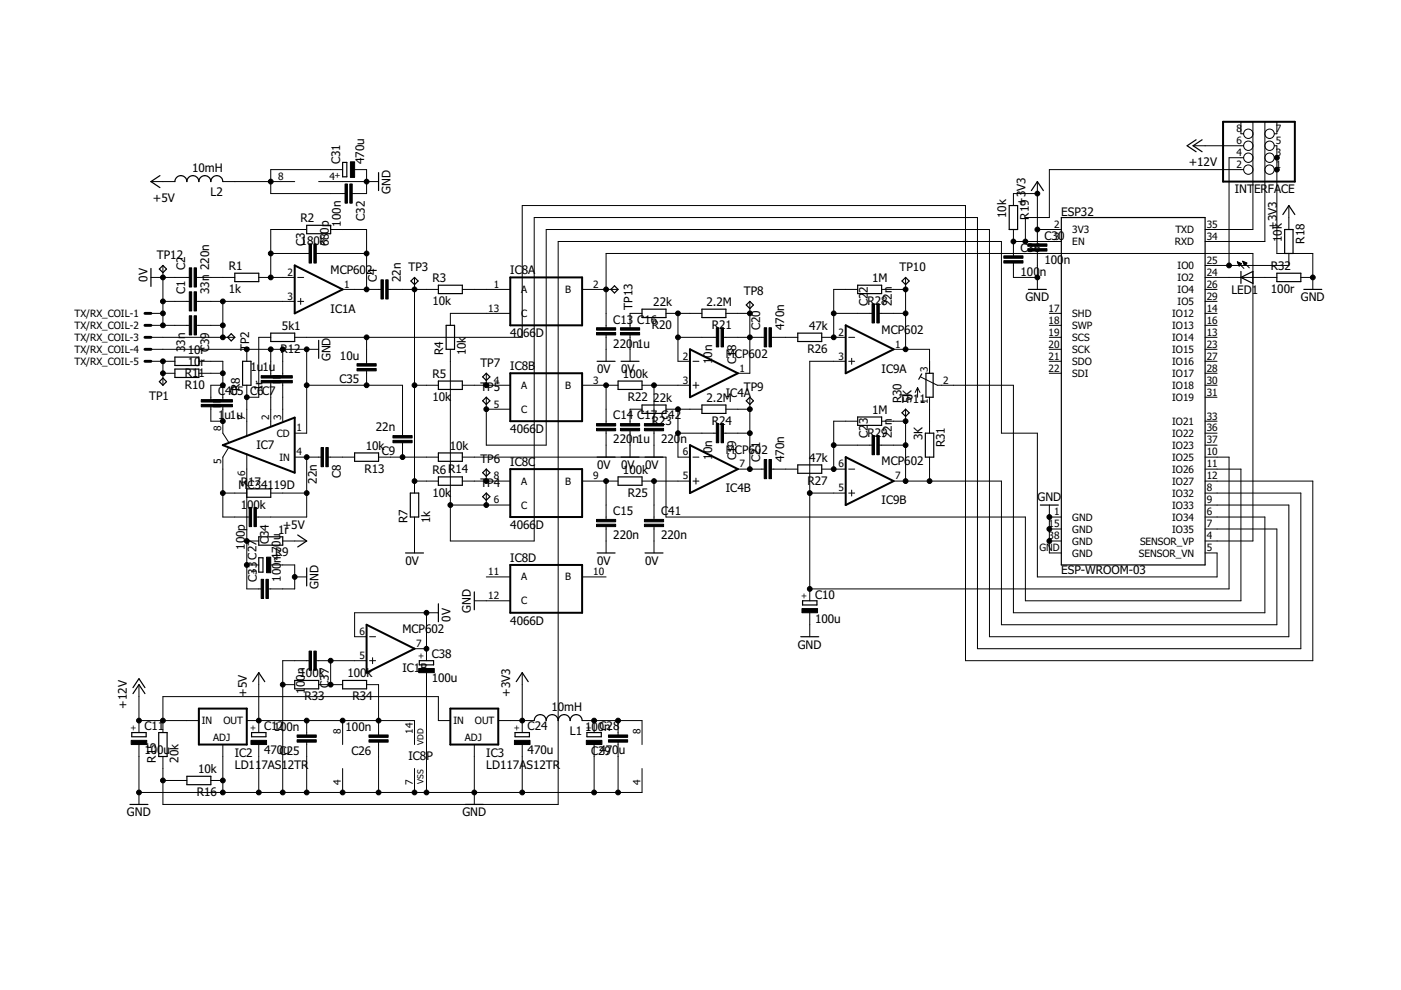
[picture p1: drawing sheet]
<svg xmlns="http://www.w3.org/2000/svg" width="297mm" height="210mm" viewBox="0 0 297 210" stroke-linecap="round" stroke-linejoin="round" font-family="sans-serif">
<defs><g id="words">
<g font-size="2.5">
<text x="72.2" y="34.8" transform="rotate(-90 72.2 34.8)">C31</text>
<text x="77.2" y="34.8" transform="rotate(-90 77.2 34.8)">470u</text>
<text x="252" y="35.2">+12V</text>
<text x="40.7" y="36.5">10mH</text>
<text x="44.6" y="41.6">L2</text>
<text x="82.8" y="41.1" transform="rotate(-90 82.8 41.1)">GND</text>
<text x="217.4" y="40.4" transform="rotate(-90 217.4 40.4)">V3</text>
<text x="261.8" y="40.9">INT</text>
<text x="265.9" y="40.9">ER</text>
<text x="268.8" y="40.9">FACE</text>
<text x="32.4" y="42.8">+5V</text>
<text x="63.7" y="47.2">R2</text>
<text x="77.3" y="46.8" transform="rotate(-90 77.3 46.8)">C32</text>
<text x="213.3" y="46.3" transform="rotate(-90 213.3 46.3)">10k</text>
<text x="217.4" y="43.6" transform="rotate(-90 217.4 43.6)">+3</text>
<text x="218.1" y="46.6" transform="rotate(-90 218.1 46.6)">R19</text>
<text x="225" y="45.9">ESP32</text>
<text x="63.7" y="52">18</text>
<text x="64.6" y="52.2" transform="rotate(-90 64.6 52.2)">C3</text>
<text x="66.5" y="52">0k</text>
<text x="69.7" y="52.2" transform="rotate(-90 69.7 52.2)">68</text>
<text x="69.7" y="49.5" transform="rotate(-90 69.7 49.5)">0p</text>
<text x="72.3" y="48" transform="rotate(-90 72.3 48)">100n</text>
<text x="216.4" y="53.4">C36</text>
<text x="221.5" y="50.8">C30</text>
<text x="270.7" y="48.7" transform="rotate(-90 270.7 48.7)">+3V3</text>
<text x="271.7" y="51.4" transform="rotate(-90 271.7 51.4)">10k</text>
<text x="276.5" y="51.7" transform="rotate(-90 276.5 51.7)">R18</text>
<text x="31.2" y="59.8" transform="rotate(-90 31.2 59.8)">0V</text>
<text x="33.3" y="55">TP12</text>
<text x="39.2" y="57.3" transform="rotate(-90 39.2 57.3)">C2</text>
<text x="44.3" y="57.3" transform="rotate(-90 44.3 57.3)">220n</text>
<text x="48.5" y="57.3">R1</text>
<text x="70.1" y="58.1">MCP602</text>
<text x="79.9" y="59.8" transform="rotate(-90 79.9 59.8)">C4</text>
<text x="85" y="59.8" transform="rotate(-90 85 59.8)">22n</text>
<text x="86.6" y="57.6">TP3</text>
<text x="91.7" y="59.9">R3</text>
<text x="108.2" y="58.2">IC8A</text>
<text x="184.9" y="59.8">1M</text>
<text x="190.7" y="57.6">TP10</text>
<text x="216.4" y="58.4">100</text>
<text x="220.4" y="58.4">n</text>
<text x="221.5" y="55.9">100</text>
<text x="225.5" y="55.9">n</text>
<text x="269.5" y="57.3">R32</text>
<text x="39.2" y="62.4" transform="rotate(-90 39.2 62.4)">C1</text>
<text x="44.3" y="62.4" transform="rotate(-90 44.3 62.4)">33n</text>
<text x="48.5" y="62.1">1k</text>
<text x="91.7" y="64.7">10k</text>
<text x="134.1" y="65.6" transform="rotate(-90 134.1 65.6)">TP13</text>
<text x="138.5" y="64.9">22k</text>
<text x="149.8" y="64.9">2.2M</text>
<text x="157.7" y="62.6">TP8</text>
<text x="183.9" y="64.6">R</text>
<text x="184" y="64.9" transform="rotate(-90 184 64.9)">C2</text>
<text x="184" y="62.1" transform="rotate(-90 184 62.1)">2</text>
<text x="185.5" y="64.6">2</text>
<text x="186.8" y="64.6">8</text>
<text x="189.1" y="64.9" transform="rotate(-90 189.1 64.9)">22n</text>
<text x="217.4" y="63.9">GND</text>
<text x="261.1" y="62.4">LED1</text>
<text x="269.5" y="62.1">100r</text>
<text x="275.8" y="63.9">GND</text>
<text x="59.8" y="70">5k1</text>
<text x="70.1" y="66.3">IC1A</text>
<text x="108.2" y="71.5">4066</text>
<text x="113.6" y="71.5">D</text>
<text x="130" y="68.6">C13</text>
<text x="135.1" y="68.6">C16</text>
<text x="138.2" y="69.7">R20</text>
<text x="150.9" y="69.7">R</text>
<text x="152.5" y="69.7">2</text>
<text x="153.8" y="69.7">1</text>
<text x="161.1" y="70" transform="rotate(-90 161.1 70)">C20</text>
<text x="166.2" y="70" transform="rotate(-90 166.2 70)">470n</text>
<text x="171.5" y="70">47k</text>
<text x="186.9" y="70.8">MCP602</text>
<text x="39.2" y="74.6" transform="rotate(-90 39.2 74.6)">33n</text>
<text x="39.8" y="77.6">10r</text>
<text x="39.8" y="75.1">10r</text>
<text x="44.3" y="74.7" transform="rotate(-90 44.3 74.7)">C39</text>
<text x="52.8" y="74.4" transform="rotate(-90 52.8 74.4)">TP2</text>
<text x="59.5" y="74.8">R12</text>
<text x="70.1" y="76.6" transform="rotate(-90 70.1 76.6)">GND</text>
<text x="72.1" y="76.2">10u</text>
<text x="94" y="75.3" transform="rotate(-90 94 75.3)">R4</text>
<text x="98.8" y="75.3" transform="rotate(-90 98.8 75.3)">10k</text>
<text x="101.8" y="77.9">TP7</text>
<text x="130" y="73.7">220</text>
<text x="134.1" y="73.7">n1u</text>
<text x="151" y="77.2" transform="rotate(-90 151 77.2)">10n</text>
<text x="153.9" y="75.8">MCP602</text>
<text x="156.1" y="77.3" transform="rotate(-90 156.1 77.3)">C18</text>
<text x="171.2" y="74.8">R26</text>
<text x="39.2" y="82.4">R10</text>
<text x="39.2" y="79.9">R11</text>
<text x="46.2" y="83.8">C</text>
<text x="47.7" y="83.8">4C5</text>
<text x="49.1" y="83.8">0</text>
<text x="50.8" y="83" transform="rotate(-90 50.8 83)">R8</text>
<text x="53" y="83.8">C6C7</text>
<text x="53.1" y="78.8">1u1u</text>
<text x="55.6" y="83" transform="rotate(-90 55.6 83)">1r</text>
<text x="72" y="81.3">C35</text>
<text x="91.7" y="80.2">R5</text>
<text x="101.8" y="83">TP5</text>
<text x="108.2" y="78.5">IC8B</text>
<text x="126.6" y="79.1">0V</text>
<text x="131.7" y="79.1">0V</text>
<text x="132.1" y="80.2">100k</text>
<text x="157.7" y="83">TP9</text>
<text x="186.9" y="79">IC9A</text>
<text x="31.6" y="84.7">TP1</text>
<text x="46.2" y="88.9">1</text>
<text x="47.6" y="88.9">u1u</text>
<text x="91.7" y="85">10k</text>
<text x="130" y="88.9">C14</text>
<text x="133.1" y="85">R22</text>
<text x="135.1" y="88.9">C17</text>
<text x="138.5" y="85.2">22k</text>
<text x="140.2" y="88.9">C42</text>
<text x="149.8" y="85.2">2.2M</text>
<text x="153.9" y="84.1">IC4A</text>
<text x="184" y="90" transform="rotate(-90 184 90)">3</text>
<text x="184.9" y="87.8">1M</text>
<text x="190.7" y="85.5">TP11</text>
<text x="191.1" y="85.5" transform="rotate(-90 191.1 85.5)">R30</text>
<text x="193.3" y="85.5" transform="rotate(-90 193.3 85.5)">5K</text>
<text x="54.4" y="95.3">IC7</text>
<text x="77.6" y="95.4">10k</text>
<text x="79.7" y="91.5">22n</text>
<text x="95.3" y="95.4">10k</text>
<text x="108.2" y="91.8">4066</text>
<text x="113.6" y="91.8">D</text>
<text x="130" y="94">220</text>
<text x="134.1" y="94">n1u</text>
<text x="138.2" y="90">R23</text>
<text x="140.2" y="94">220</text>
<text x="144.3" y="94">n</text>
<text x="150.9" y="90">R</text>
<text x="152.5" y="90">2</text>
<text x="153.8" y="90">4</text>
<text x="183.9" y="92.6">R</text>
<text x="184" y="92.9" transform="rotate(-90 184 92.9)">C2</text>
<text x="185.5" y="92.6">2</text>
<text x="186.8" y="92.6">9</text>
<text x="189.1" y="92.9" transform="rotate(-90 189.1 92.9)">22n</text>
<text x="195.6" y="93.4" transform="rotate(-90 195.6 93.4)">3K</text>
<text x="200.4" y="94.8" transform="rotate(-90 200.4 94.8)">R31</text>
<text x="72.3" y="101.3" transform="rotate(-90 72.3 101.3)">C8</text>
<text x="77.3" y="100.2">R13</text>
<text x="81" y="96.5">C9</text>
<text x="91.7" y="100.5">R6 R14</text>
<text x="101.8" y="98.2">TP6</text>
<text x="108.2" y="98.8">IC8C</text>
<text x="126.6" y="99.5">0V</text>
<text x="131.7" y="99.5">0V</text>
<text x="132.1" y="100.5">100k</text>
<text x="136.8" y="99.5">0V</text>
<text x="151" y="97.5" transform="rotate(-90 151 97.5)">10n</text>
<text x="153.9" y="96.2">MCP602</text>
<text x="156.1" y="97.6" transform="rotate(-90 156.1 97.6)">C19</text>
<text x="161.1" y="97.9" transform="rotate(-90 161.1 97.9)">C21</text>
<text x="166.2" y="97.9" transform="rotate(-90 166.2 97.9)">470n</text>
<text x="171.5" y="97.9">47k</text>
<text x="186.9" y="98.7">MCP602</text>
<text x="50.6" y="103.8">M</text>
<text x="51" y="107.8">1</text>
<text x="51" y="103">R</text>
<text x="52.4" y="107.8">0</text>
<text x="52.5" y="103.8">C34119D</text>
<text x="52.6" y="103">17</text>
<text x="53.8" y="107.8">0k</text>
<text x="67.2" y="102.5" transform="rotate(-90 67.2 102.5)">22n</text>
<text x="91.7" y="105.3">10k</text>
<text x="101.8" y="103.3">TP4</text>
<text x="133.1" y="105.3">R25</text>
<text x="153.9" y="104.4">IC4B</text>
<text x="171.2" y="102.7">R27</text>
<text x="186.9" y="106.9">IC9B</text>
<text x="220" y="106.3">GND</text>
<text x="58.9" y="113.2">1r</text>
<text x="59.9" y="112.2">+5V</text>
<text x="86.4" y="110.9" transform="rotate(-90 86.4 110.9)">R7</text>
<text x="91.2" y="110.9" transform="rotate(-90 91.2 110.9)">1k</text>
<text x="108.2" y="112.2">4066</text>
<text x="113.6" y="112.2">D</text>
<text x="130" y="109.2">C15</text>
<text x="140.2" y="109.2">C</text>
<text x="141.7" y="109.2">41</text>
<text x="51.9" y="116.6" transform="rotate(-90 51.9 116.6)">100p</text>
<text x="54.4" y="118.6" transform="rotate(-90 54.4 118.6)">C27</text>
<text x="57" y="115.4" transform="rotate(-90 57 115.4)">C34</text>
<text x="58.3" y="118">R9</text>
<text x="59.6" y="119.3" transform="rotate(-90 59.6 119.3)">n470u</text>
<text x="86" y="119.8">0V</text>
<text x="108.2" y="119.1">IC8D</text>
<text x="126.6" y="119.8">0V</text>
<text x="130" y="114.3">220n</text>
<text x="136.8" y="119.8">0V</text>
<text x="140.2" y="114.3">220n</text>
<text x="54.5" y="123.3" transform="rotate(-90 54.5 123.3)">C33</text>
<text x="59.6" y="123.3" transform="rotate(-90 59.6 123.3)">100</text>
<text x="67.6" y="124.9" transform="rotate(-90 67.6 124.9)">GND</text>
<text x="225" y="121.8">ESP-WROOM-03</text>
<text x="95.5" y="131.8" transform="rotate(-90 95.5 131.8)">0V</text>
<text x="99.8" y="129.9" transform="rotate(-90 99.8 129.9)">GND</text>
<text x="172.8" y="132">100u</text>
<text x="172.8" y="126.9">C10</text>
<text x="85.3" y="134.2">MCP602</text>
<text x="108.2" y="132.5">4066D</text>
<text x="169.1" y="137.5">GND</text>
<text x="63.5" y="143.6">100k</text>
<text x="73.7" y="143.6">100k</text>
<text x="85.3" y="142.5">IC1B</text>
<text x="91.6" y="139.6">C38</text>
<text x="52.3" y="147.7" transform="rotate(-90 52.3 147.7)">+5V</text>
<text x="64.6" y="148.4">R33</text>
<text x="64.6" y="147.1" transform="rotate(-90 64.6 147.1)">1</text>
<text x="64.6" y="145.7" transform="rotate(-90 64.6 145.7)">00n</text>
<text x="69.7" y="145.8" transform="rotate(-90 69.7 145.8)">C37</text>
<text x="74.7" y="148.4">R34</text>
<text x="91.6" y="144.7">100u</text>
<text x="108.2" y="147.7" transform="rotate(-90 108.2 147.7)">+3V3</text>
<text x="26.9" y="150.2" transform="rotate(-90 26.9 150.2)">+12V</text>
<text x="30.6" y="154.8">C11</text>
<text x="56" y="154.8">C11200n</text>
<text x="73.3" y="154.9">100n</text>
<text x="111.9" y="154.8">C24</text>
<text x="116.9" y="150.8">10mH</text>
<text x="120.8" y="155.8">L1</text>
<text x="124.1" y="154.9">100Cn28</text>
<text x="30.6" y="159.9">100u</text>
<text x="33" y="161.7" transform="rotate(-90 33 161.7)">R15</text>
<text x="37.8" y="161.7" transform="rotate(-90 37.8 161.7)">20k</text>
<text x="49.8" y="160.4">IC2</text>
<text x="56" y="159.9">470Cu25</text>
<text x="74.5" y="160">C26</text>
<text x="86.6" y="161">IC8P</text>
<text x="103.1" y="160.4">IC3</text>
<text x="111.9" y="159.9">470u</text>
<text x="125.3" y="160">C24970</text>
<text x="131.2" y="159.9">u</text>
<text x="42" y="164">10k</text>
<text x="49.8" y="162.9">LD11</text>
<text x="55.4" y="162.9">7AS12TR</text>
<text x="103.1" y="162.9">LD117AS12TR</text>
<text x="26.9" y="173.1">GND</text>
<text x="41.7" y="168.8">R16</text>
<text x="98" y="173.1">GND</text>
</g>
<g font-size="2.1">
<text x="262.2" y="28">8</text>
<text x="270.5" y="28">7</text>
<text x="262.2" y="35.6">2</text>
<text x="262.2" y="33.1">4</text>
<text x="262.2" y="30.5">6</text>
<text x="270.5" y="35.6">1</text>
<text x="270.5" y="33.1">3</text>
<text x="270.5" y="30.5">5</text>
<text x="59" y="38.2">8</text>
<text x="69.9" y="38.2">4</text>
<text x="223.5" y="48.3">2</text>
<text x="223.5" y="50.9">3</text>
<text x="227.4" y="49.4">3V3</text>
<text x="227.4" y="52">EN</text>
<text x="249.1" y="52">RXD</text>
<text x="249.2" y="49.4">TXD</text>
<text x="255.8" y="48.3">35</text>
<text x="255.8" y="50.9">34</text>
<text x="61" y="58.5">2</text>
<text x="249.7" y="57">IO0</text>
<text x="249.7" y="59.6">IO2</text>
<text x="255.8" y="55.9">25</text>
<text x="255.8" y="58.5">24</text>
<text x="61" y="63.6">3</text>
<text x="73" y="61">1</text>
<text x="104.7" y="61">1</text>
<text x="110.5" y="62.1">A</text>
<text x="119.8" y="62.1">B</text>
<text x="125.8" y="61">2</text>
<text x="249.7" y="64.7">IO5</text>
<text x="249.7" y="62.1">IO4</text>
<text x="255.8" y="63.6">29</text>
<text x="255.8" y="61">26</text>
<text x="15.8" y="67.2">TX/RX_COIL-1</text>
<text x="15.8" y="69.7">TX/RX_COIL-2</text>
<text x="103.5" y="66.1">13</text>
<text x="110.5" y="67.2">C</text>
<text x="177.8" y="71.2">2</text>
<text x="222.3" y="66.1">17</text>
<text x="222.3" y="68.6">18</text>
<text x="222.3" y="71.2">19</text>
<text x="227.4" y="67.2">SHD</text>
<text x="227.4" y="69.7">SWP</text>
<text x="248.5" y="67.2">IO12</text>
<text x="248.5" y="69.7">IO13</text>
<text x="255.8" y="71.2">13</text>
<text x="255.8" y="66.1">14</text>
<text x="255.8" y="68.6">16</text>
<text x="15.8" y="72.3">TX/RX_COIL-3</text>
<text x="15.8" y="74.8">TX/RX_COIL-4</text>
<text x="15.8" y="77.4">TX/RX_COIL-5</text>
<text x="144.8" y="76.2">2</text>
<text x="177.8" y="76.2">3</text>
<text x="189.8" y="73.7">1</text>
<text x="222.3" y="76.2">21</text>
<text x="222.3" y="73.7">20</text>
<text x="227.4" y="72.3">SCS</text>
<text x="227.4" y="77.4">SDO</text>
<text x="227.4" y="74.8">SCK</text>
<text x="248.5" y="72.3">IO14</text>
<text x="248.5" y="77.4">IO16</text>
<text x="248.5" y="74.8">IO15</text>
<text x="255.8" y="76.2">27</text>
<text x="255.8" y="73.7">23</text>
<text x="104.7" y="81.3">4</text>
<text x="110.5" y="82.4">A</text>
<text x="119.8" y="82.4">B</text>
<text x="125.8" y="81.3">3</text>
<text x="144.8" y="81.3">3</text>
<text x="156.8" y="78.8">1</text>
<text x="196.7" y="78.8" transform="rotate(-90 196.7 78.8)">3</text>
<text x="200" y="81.3">2</text>
<text x="222.3" y="78.8">22</text>
<text x="227.4" y="79.9">SDI</text>
<text x="248.5" y="82.4">IO18</text>
<text x="248.5" y="79.9">IO17</text>
<text x="255.8" y="83.9">31</text>
<text x="255.8" y="81.3">30</text>
<text x="255.8" y="78.8">28</text>
<text x="52" y="88.9" transform="rotate(-90 52 88.9)">7</text>
<text x="57" y="88.9" transform="rotate(-90 57 88.9)">2</text>
<text x="59.6" y="88.9" transform="rotate(-90 59.6 88.9)">3</text>
<text x="104.7" y="86.4">5</text>
<text x="110.5" y="87.5">C</text>
<text x="196.7" y="85.7" transform="rotate(-90 196.7 85.7)">1</text>
<text x="248.5" y="85">IO19</text>
<text x="255.8" y="88.9">33</text>
<text x="46.9" y="91.5" transform="rotate(-90 46.9 91.5)">8</text>
<text x="58.7" y="92.6">CD</text>
<text x="62.8" y="91.5">1</text>
<text x="248.5" y="95.1">IO23</text>
<text x="248.5" y="92.6">IO22</text>
<text x="248.5" y="90.1">IO21</text>
<text x="255.8" y="94">37</text>
<text x="255.8" y="91.5">36</text>
<text x="46.9" y="98.4" transform="rotate(-90 46.9 98.4)">5</text>
<text x="52" y="101" transform="rotate(-90 52 101)">6</text>
<text x="59.2" y="97.7">IN</text>
<text x="62.8" y="96.6">4</text>
<text x="104.7" y="101.6">8</text>
<text x="125.8" y="101.6">9</text>
<text x="144.8" y="96.6">6</text>
<text x="144.8" y="101.6">5</text>
<text x="156.8" y="99.1">7</text>
<text x="177.8" y="99.1">6</text>
<text x="189.8" y="101.6">7</text>
<text x="248.5" y="97.7">IO25</text>
<text x="248.5" y="100.2">IO26</text>
<text x="255.8" y="96.6">10</text>
<text x="255.8" y="99.1">11</text>
<text x="255.8" y="101.6">12</text>
<text x="104.7" y="106.7">6</text>
<text x="110.5" y="102.8">A</text>
<text x="110.5" y="107.8">C</text>
<text x="119.8" y="102.8">B</text>
<text x="177.8" y="104.2">5</text>
<text x="248.5" y="105.3">IO32</text>
<text x="248.5" y="107.8">IO33</text>
<text x="248.5" y="102.8">IO27</text>
<text x="255.8" y="104.2">8</text>
<text x="255.8" y="106.7">9</text>
<text x="222.3" y="111.8">15</text>
<text x="223.5" y="109.3">1</text>
<text x="227.4" y="110.4">GND</text>
<text x="227.4" y="112.9">GND</text>
<text x="248.5" y="110.4">IO34</text>
<text x="248.5" y="112.9">IO35</text>
<text x="255.8" y="109.3">6</text>
<text x="255.8" y="111.8">7</text>
<text x="220.4" y="116.9">GND</text>
<text x="222.3" y="114.3">38</text>
<text x="227.4" y="115.5">GND</text>
<text x="227.4" y="118">GND</text>
<text x="241.5" y="118">SENSOR_VN</text>
<text x="241.7" y="115.5">SENSOR_VP</text>
<text x="255.8" y="114.3">4</text>
<text x="255.8" y="116.9">5</text>
<text x="103.5" y="122">11</text>
<text x="110.5" y="123.1">A</text>
<text x="119.8" y="123.1">B</text>
<text x="125.8" y="122">10</text>
<text x="103.5" y="127">12</text>
<text x="110.5" y="128.2">C</text>
<text x="76.2" y="134.7">6</text>
<text x="88.2" y="137.2">7</text>
<text x="76.2" y="139.7">5</text>
<text x="42.8" y="153.4">IN</text>
<text x="47.4" y="153.4">OUT</text>
<text x="72.3" y="155.5" transform="rotate(-90 72.3 155.5)">8</text>
<text x="87.5" y="155.5" transform="rotate(-90 87.5 155.5)">14</text>
<text x="96.1" y="153.4">IN</text>
<text x="100.7" y="153.4">OUT</text>
<text x="135.8" y="155.5" transform="rotate(-90 135.8 155.5)">8</text>
<text x="45.2" y="157.1">ADJ</text>
<text x="98.5" y="157.1">ADJ</text>
<text x="72.3" y="166.4" transform="rotate(-90 72.3 166.4)">4</text>
<text x="87.5" y="166.4" transform="rotate(-90 87.5 166.4)">7</text>
<text x="135.8" y="166.4" transform="rotate(-90 135.8 166.4)">4</text>
</g>
<g font-size="1.8">
<text x="70.9" y="37.8">+</text>
<text x="53.2" y="121.6">+</text>
<text x="171.1" y="127" transform="rotate(-90 171.1 127)">+</text>
<text x="89.8" y="139.7" transform="rotate(-90 89.8 139.7)">+</text>
<text x="28.9" y="154.9" transform="rotate(-90 28.9 154.9)">+</text>
<text x="54.3" y="154.9" transform="rotate(-90 54.3 154.9)">+</text>
<text x="110.1" y="154.9" transform="rotate(-90 110.1 154.9)">+</text>
<text x="125.4" y="154.9" transform="rotate(-90 125.4 154.9)">+</text>
<text x="89.8" y="157.9" transform="rotate(-90 89.8 157.9)">VDD</text>
<text x="89.8" y="166.2" transform="rotate(-90 89.8 166.2)">VSS</text>
</g>
</g></defs>
<g fill="none" stroke="#000" stroke-width=".21">
<path d="M32 38.5h5.1M47.2 38.5h15.3M67.6 38.5h12.7M72.6 36h-15.2v5h15.8M75.2 36h2.5v5h-3M219.9 38.5v13.2M253 30.9h10.7M263.7 28.4h-.6v-2.6h2.5v22.9h-10.1M263.7 36h-41.2v10.1h-5.1v5.1M263.7 33.4h-3.1v22.9M270.2 28.4h.5v-2.6h-2.5v25.4h-12.7M270.2 30.9h.5v22.8h7.6v7.7"/>
<path d="M270.2 36h.5M270.2 33.4h.5M32 58.8h8.1M34.5 56.3v12.7M41.7 58.8h8.1M54.9 58.8h7.6M57.4 53.7h8.1M63.1 58.8h1.3M65 48.7h-7.6v10.1M67.1 53.7h10.6M70.1 48.7h7.6v12.7M87.9 58.8v45.7"/>
<path d="M192 58.8v15.3M214.9 51.2h10.1M214.9 55.8v3h5M214.9 48.7v5.6M219.9 48.7h5.1M219.9 53.2v8.2M219.9 41h-5v2.6M255.5 58.8h15.2M262.3 55.5l1.4 1.4M262.3 55.5l.9 .4-.5 .5zM262.4 55.6h.2M262.4 55.7h.4"/>
<path d="M262.5 55.9h.6M262.6 56h.6M262.6 56.1h.4M262.7 56.2h.2M262.7 56.3h.1M263.5 55.4l1.4 1.4M263.5 55.4l.9 .4-.5 .5zM263.5 55.5h.2M263.6 55.6h.4M263.6 55.7h.7M263.7 55.9h.6M263.7 56h.5"/>
<path d="M263.8 56.1h.3M263.8 56.2h.1M273.3 53.7v2.6h-17.8M273.3 43.6v5.1M275.8 58.8h2.5M32 71.5h17.8M32 66.4h2.5M32 69h8.1M32 76.6h5.1M32 74.1h35.6M34.5 63.9h5.6M34.5 79.1h2.6"/>
<path d="M34.5 76.6v5.1M41.7 69h5.5M41.7 63.9h20.8M42.2 79.1h5M42.2 76.6h5v8.1M47.2 63.9v7.6M52.3 74.1v2.5M57.4 71.5h-2.5v12.7h-2.6M57.4 74.1v5.6M59.9 74.1v5.6M62.5 71.5h48.2v-27.9h94v96.5h73.6v-38.1h-22.8M63.1 63.9h1.3"/>
<path d="M63.8 63.3v1.2M65 74.1v17.7h-2.5M72.6 61.4h8.2M77.7 71.5v5.6M77.7 78.6v3.1M82.3 61.4h10.6M95.5 74.1v40.6h17.8v-68.6h93.9v91.4h68.6v-33h-20.3M98 61.4h10.2M103.1 79.1v2.6M108.2 66.4h-12.7v2.6M123.4 61.4h7.6M128.5 69.5v-15.8h137.1v61h-10.1"/>
<path d="M128.5 71v5.6M133.6 71v5.6M136.1 66.4h-2.5v3.1M141.2 66.4h7.6M143.7 71.5h8.2M143.7 66.4v10.2h2.6M146.9 76.6h1.3M153.4 71.5h8.6M153.9 66.4h5.1M159 63.9v15.2h-2.6M163.6 71.5h5.5M174.2 71.5h5.1"/>
<path d="M176.8 66.4h8.1M179.3 76.6h-7.6v50.8M179.9 71.5h1.3M179.9 76.6h1.3M180.6 76v1.2M181.8 61.4h-5v10.1M186.4 66.4h5.6M186.9 61.4h5.1M189.5 74.1h7.6v5M195.2 79.9l3.5 1.8h16.2v48.2h53.3v-20.3h-12.7M222.5 71.5h2.5M222.5 66.4h2.5"/>
<path d="M222.5 69h2.5M222.5 79.1h2.5M222.5 76.6h2.5M222.5 74.1h2.5M255.5 71.5h2.5M255.5 66.4h2.5M255.5 69h2.5M255.5 63.9h2.5M255.5 79.1h2.5M255.5 76.6h2.5M255.5 61.4h2.5M255.5 74.1h2.5"/>
<path d="M44.7 86.3v3h2.5M47.2 81.7h-2.5v3M47.2 86.3v5.5l1.3 2M48.5 94.8l-1.3 2.1v12.7h5.6M52.3 81.7v10.8M52.3 96.2v28.7h3.1M57.4 81.2v9.3M59.9 81.2v8.1M62.5 96.9h5.6M65 96.9v12.7h-10.6M65 81.7h20.3v10.7M69.6 96.9h5.6"/>
<path d="M80.3 96.9h12.6M85.3 93.9v3M87.9 81.7h5M98 96.9h43.2v12.7h76.2v17.8h45.7v-27.9h-7.6M98 81.7h10.2M103.1 84.2v10.2h12.7v-45.7h94v86.3h63.5v-27.9h-17.8M103.1 99.5v2.5M103.1 86.8h5.1M123.4 81.7h7.6M128.5 81.7v8.1M128.5 91.3v5.6M133.6 91.3v5.6"/>
<path d="M136.1 81.7h10.2M136.1 86.8h-2.5v3M138.7 81.7v8.1M138.7 91.3v5.6M141.2 86.8h7.6M143.7 86.8v10.1h2.6M143.7 91.8h8.2M146.9 96.9h1.3M146.9 81.7h1.3M147.6 81v1.3M153.4 91.8h5.6M153.9 86.8h5.1"/>
<path d="M156.4 99.5h5.6M159 84.2v15.3M163.6 99.5h5.5M174.2 99.5h5.1M176.8 94.4h8.1M179.9 99.5h1.3M181.8 89.3h-5v10.2M186.4 94.4h5.6M186.9 89.3h5.1M192 86.8v15.2M194.5 82.2v2M194.5 82.2l-.5 1"/>
<path d="M194.5 82.2l.6 1M197.1 84.2v7.6M197.1 96.9v5.1M255.5 96.9h5.1v28h-88.9M255.5 94.4h2.5M255.5 91.8h2.5M255.5 89.3h2.5M255.5 84.2h2.5M255.5 81.7h2.5M47.2 104.5h5.1M52.3 114.7h2.6M52.3 119.8h2.6"/>
<path d="M57.4 104.5h7.6M57.4 119.8h5.1v5.1h-5.6M59.9 114.7h5.1M87.9 102h5M87.9 109.6v7.6M95.5 107.1h12.7M98 102h10.2M103.1 104.5v2.6M123.4 102h7.6M128.5 102v8.1M128.5 111.7v5.5M136.1 102h10.2"/>
<path d="M138.7 102v8.1M138.7 111.7v5.5M146.9 102h1.3M147.6 101.4v1.2M171.7 104.5h7.6M179.9 104.5h1.3M180.6 103.9v1.3M189.5 102h22.8v30.5h58.4v-20.3h-15.2M222.5 109.6h2.5M222.5 114.7h2.5M222.5 107.1v10.1h2.5M222.5 112.2h2.5"/>
<path d="M255.5 117.2h2.5v5.1h-38.1v-30.5h-7.6v-40.6h-94v119.4h-83.8v-10.2M62.5 122.3h2.5M78.4 135h1.2M79 139.4v1.3M87.9 137.5h2.5M90.4 129.9v10.2M92.9 129.9h-17.7v5.1h2.5M100.6 127.4h7.6M103.1 122.3h5.1M123.4 122.3h5.1M171.7 129.9v5.1M29.5 152.8h12.7"/>
<path d="M29.5 145.2v10.1M29.5 157.9v12.7M47.2 157.9v10.1M52.3 152.8h35.6v5.1M54.9 142.6v12.7M54.9 157.9v10.1M59.9 145.2h2.6M65 152.8v3M65 157.4v10.6M65.5 140.1h-5.6v27.9M67.1 140.1h10.6M67.6 145.2h5"/>
<path d="M70.1 140.1v5.1M72.6 152.8v5.1M77.7 145.2h2.6v10.6M78.4 140.1h1.2M80.3 157.4v10.6M90.4 142.6v25.4M95.5 152.8h-2.6v-5.1h-58.4v7.6M100.6 157.9v12.7M105.6 152.8h7.7M110.7 142.6v12.7M110.7 157.9v10.1M123.4 152.8h12.7v5.1"/>
<path d="M126 152.8v2.5M126 157.9v10.1M131 152.8v3M131 157.4v10.6M34.5 165.5h5.1M44.7 165.5h2.5M72.6 162.9v5.1M87.9 162.9v5.1M136.1 162.9v5.1h-106.6"/>
<circle cx="264.7" cy="33.4" r=".99"/>
<circle cx="264.7" cy="30.9" r=".99"/>
<circle cx="264.7" cy="36" r=".99"/>
<circle cx="264.7" cy="28.4" r=".99"/>
<circle cx="269.2" cy="36" r=".99"/>
<circle cx="269.2" cy="33.4" r=".99"/>
<circle cx="269.2" cy="30.9" r=".99"/>
<circle cx="269.2" cy="28.4" r=".99"/>
</g>
<g fill="none" stroke="#000" stroke-width=".25">
<path d="M33.9 37.2l-1.9 1.3 1.9 1.3M37.1 38.5a1.27 1.27 0 0 1 1.3-1.3 1.27 1.27 0 0 1 1.2 1.3 1.27 1.27 0 0 1 1.3-1.3 1.27 1.27 0 0 1 1.3 1.3 1.27 1.27 0 0 1 1.2-1.3 1.27 1.27 0 0 1 1.3 1.3 1.27 1.27 0 0 1 1.3-1.3 1.27 1.27 0 0 1 1.2 1.3M72.6 34.4h.9v3.1h-.9zM80.3 36.6v3.8M253.6 29.6l-1.9 1.3 1.9 1.3M254.9 29.6l-1.9 1.3 1.9 1.3M32 56.9v3.8M34.5 56.3l.8 .7-.8 .8-.7-.8zM49.8 57.9h5.1v1.8h-5.1zM65 47.8h5.1v1.8h-5.1zM87.1 59.6l.8-.8 .7 .8-.7 .7zM191.2 59.6l.8-.8 .8 .8-.8 .7z"/>
<path d="M214 43.6h1.8v5.1h-1.8zM218.7 40.4l1.2-1.9 1.3 1.9M225 46.1h30.5v73.7h-30.5zM263.1 58.8l2.5-1.2v2.5zM263.1 57.6v2.5M270.7 57.9h5.1v1.8h-5.1zM272 45.5l1.3-1.9 1.2 1.9M272.4 48.7h1.8v5h-1.8zM37.1 78.3h5.1v1.7h-5.1zM37.1 75.7h5.1v1.8h-5.1zM49 70.8l.8 .7-.8 .8-.7-.8zM51.4 76.6h1.8v5.1h-1.8z"/>
<path d="M57.4 70.6h5.1v1.8h-5.1zM67.6 72.2v3.8M92.9 60.5h5.1v1.8h-5.1zM94.6 69h1.8v5.1h-1.8zM102.3 79.9l.8-.8 .8 .8-.8 .8zM126.6 76.6h3.8M130.3 60.6l.7 .8-.7 .7-.8-.7zM131.7 76.6h3.8M136.1 65.6h5.1v1.7h-5.1zM148.8 65.6h5.1v1.7h-5.1zM158.2 64.7l.8-.8 .7 .8-.7 .7zM169.1 70.6h5.1v1.8h-5.1z"/>
<path d="M181.8 60.5h5.1v1.8h-5.1zM195.4 79.3l-.6 1.1M196.3 79.1h1.5v5.1h-1.5zM218 61.4h3.8M276.4 61.4h3.8M33.8 80.9l.7-.7 .8 .7-.8 .8zM75.2 96h5.1v1.8h-5.1zM92.9 80.8h5.1v1.8h-5.1zM92.9 96h5.1v1.8h-5.1zM102.3 85l.8-.8 .8 .8-.8 .7zM126.6 96.9h3.8M131 80.8h5.1v1.8h-5.1z"/>
<path d="M131.7 96.9h3.8M136.1 85.9h5.1v1.8h-5.1zM136.8 96.9h3.8M148.8 85.9h5.1v1.8h-5.1zM158.2 85l.8-.8 .7 .8-.7 .7zM169.1 98.6h5.1v1.8h-5.1zM181.8 88.4h5.1v1.8h-5.1zM191.2 87.5l.8-.7 .8 .7-.8 .8zM196.2 91.8h1.8v5.1h-1.8zM52.3 103.7h5.1v1.7h-5.1zM54.9 113.8h5v1.8h-5zM54.9 118.3h.9v3h-.9z"/>
<path d="M63.1 113.4l1.9 1.3-1.9 1.3M86 117.2h3.8M87 104.5h1.8v5.1h-1.8zM92.9 101.1h5.1v1.8h-5.1zM102.3 105.3l.8-.8 .8 .8-.8 .8zM102.3 100.2l.8-.7 .8 .7-.8 .8zM126.6 117.2h3.8M131 101.1h5.1v1.8h-5.1zM136.8 117.2h3.8M220.6 107.1h3.8M65 120.4v3.8M92.9 128v3.8"/>
<path d="M100.6 125.5v3.8M169.8 135h3.8M170.2 127.4h3v.9h-3zM27.9 155.3h3.1v.9h-3.1zM28.2 147.1l1.3-1.9 1.2 1.9M28.2 145.8l1.3-1.9 1.2 1.9M33.7 155.3h1.7v5.1h-1.7zM53.3 155.3h3.1v.9h-3.1zM53.6 144.5l1.3-1.9 1.2 1.9M62.5 144.3h5.1v1.7h-5.1zM72.6 144.3h5.1v1.7h-5.1zM88.9 140.1h3v.9h-3z"/>
<path d="M109.2 155.3h3v.9h-3zM109.5 144.5l1.2-1.9 1.3 1.9M113.3 152.8a1.27 1.27 0 0 1 1.2-1.3 1.27 1.27 0 0 1 1.3 1.3 1.27 1.27 0 0 1 1.3-1.3 1.27 1.27 0 0 1 1.2 1.3 1.27 1.27 0 0 1 1.3-1.3 1.27 1.27 0 0 1 1.3 1.3 1.27 1.27 0 0 1 1.3-1.3 1.27 1.27 0 0 1 1.2 1.3M124.4 155.3h3.1v.9h-3.1zM27.6 170.6h3.8M39.6 164.6h5.1v1.8h-5.1zM98.7 170.6h3.8"/>
</g>
<g fill="none" stroke="#000" stroke-width=".42">
<path d="M259.3 25.8h15.2v12.7h-15.2zM62.5 56.3l10.1 5.1-10.1 5zM108.2 58.8h15.2v10.2h-15.2zM108.2 79.1h15.2v10.2h-15.2zM146.3 74.1l10.1 5-10.1 5.1zM179.3 69l10.2 5.1-10.2 5zM47.2 94.4l15.3-5.9v11.7zM108.2 99.5h15.2v10.1h-15.2zM146.3 94.4l10.1 5.1-10.1 5zM179.3 96.9l10.2 5.1-10.2 5.1zM108.2 119.8h15.2v10.1h-15.2zM77.7 132.5l10.2 5-10.2 5.1z"/>
<path d="M42.2 150.2h10.1v7.7h-10.1zM95.5 150.2h10.1v7.7h-10.1z"/>
</g>
<g fill="#000" stroke="#000" stroke-width=".21">
<path d="M73.2 39h.5v4.1h-.5zM74.2 39h.5v4.1h-.5zM74.3 34.3h.9v3.3h-.9zM40.1 56.8h.5v4.1h-.5zM41.1 56.8h.6v4.1h-.6zM65.5 51.7h.5v4.1h-.5zM66.5 51.7h.6v4.1h-.6zM80.8 59.3h.5v4.1h-.5zM81.8 59.3h.5v4.1h-.5zM212.8 55.3h4.1v.5h-4.1zM212.8 54.3h4.1v.5h-4.1zM217.9 52.7h4.1v.5h-4.1z"/>
<path d="M217.9 51.7h4.1v.5h-4.1zM40.1 61.9h.5v4h-.5zM40.1 67h.5v4h-.5zM41.1 61.9h.6v4h-.6zM41.1 67h.6v4h-.6zM55.4 79.7h4v.5h-4zM57.9 79.7h4.1v.5h-4.1zM75.7 77.1h4.1v.5h-4.1zM75.7 78.1h4.1v.5h-4.1zM126.5 70.5h4v.5h-4zM126.5 69.5h4v.5h-4zM131.6 70.5h4v.5h-4z"/>
<path d="M131.6 69.5h4v.5h-4zM151.9 69.5h.5v4.1h-.5zM152.9 69.5h.5v4.1h-.5zM162 69.5h.5v4.1h-.5zM163 69.5h.6v4.1h-.6zM184.9 64.4h.5v4.1h-.5zM185.9 64.4h.5v4.1h-.5zM42.7 85.7h4v.6h-4zM42.7 84.7h4v.5h-4zM45.2 85.7h4.1v.6h-4.1zM45.2 84.7h4.1v.5h-4.1zM55.4 80.7h4v.5h-4z"/>
<path d="M57.9 80.7h4.1v.5h-4.1zM68.1 94.9h.5v4.1h-.5zM69.1 94.9h.5v4.1h-.5zM83.3 92.4h4.1v.5h-4.1zM83.3 93.4h4.1v.5h-4.1zM126.5 90.8h4v.5h-4zM126.5 89.8h4v.5h-4zM131.6 90.8h4v.5h-4zM131.6 89.8h4v.5h-4zM136.6 90.8h4.1v.5h-4.1zM136.6 89.8h4.1v.5h-4.1zM151.9 89.8h.5v4.1h-.5z"/>
<path d="M152.9 89.8h.5v4.1h-.5zM162 97.4h.5v4.1h-.5zM163 97.4h.6v4.1h-.6zM184.9 92.4h.5v4h-.5zM185.9 92.4h.5v4h-.5zM52.8 107.6h.5v4.1h-.5zM53.8 107.6h.6v4.1h-.6zM56.5 118.1h.9v3.3h-.9zM126.5 111.1h4v.6h-4zM126.5 110.1h4v.5h-4zM136.6 111.1h4.1v.6h-4.1zM136.6 110.1h4.1v.5h-4.1z"/>
<path d="M55.4 122.8h.5v4.1h-.5zM56.4 122.8h.5v4.1h-.5zM65.5 138h.5v4.1h-.5zM66.5 138h.6v4.1h-.6zM170 129h3.3v.9h-3.3zM27.8 157h3.3v.9h-3.3zM53.2 157h3.3v.9h-3.3zM63 155.8h4.1v.5h-4.1zM63 156.8h4.1v.6h-4.1zM78.2 155.8h4.1v.5h-4.1zM78.2 156.8h4.1v.6h-4.1zM88.8 141.7h3.3v.9h-3.3z"/>
<path d="M109.1 157h3.3v.9h-3.3zM124.3 157h3.3v.9h-3.3zM129 155.8h4.1v.5h-4.1zM129 156.8h4.1v.6h-4.1z"/>
</g>
<path d="M30.7 66.4h1.3M30.7 69h1.3M30.7 71.5h1.3M30.7 74.1h1.3M30.7 76.6h1.3" fill="none" stroke="#000" stroke-width=".61"/>
<g fill="#000" stroke="#000" stroke-width=".21">
<circle cx="57.4" cy="38.5" r=".51"/>
<circle cx="77.7" cy="38.5" r=".51"/>
<circle cx="270.7" cy="33.4" r=".51"/>
<circle cx="270.7" cy="36" r=".51"/>
<circle cx="34.5" cy="58.8" r=".51"/>
<circle cx="57.4" cy="53.7" r=".51"/>
<circle cx="57.4" cy="58.8" r=".51"/>
<circle cx="77.7" cy="53.7" r=".51"/>
<circle cx="214.9" cy="51.2" r=".51"/>
<circle cx="217.4" cy="51.2" r=".51"/>
<circle cx="219.9" cy="48.7" r=".51"/>
<circle cx="219.9" cy="41" r=".51"/>
<circle cx="219.9" cy="58.8" r=".51"/>
<circle cx="260.6" cy="56.3" r=".51"/>
<circle cx="278.3" cy="58.8" r=".51"/>
<circle cx="34.5" cy="63.9" r=".51"/>
<circle cx="34.5" cy="76.6" r=".51"/>
<circle cx="34.5" cy="69" r=".51"/>
<circle cx="34.5" cy="66.4" r=".51"/>
<circle cx="34.5" cy="79.1" r=".51"/>
<circle cx="47.2" cy="63.9" r=".51"/>
<circle cx="47.2" cy="71.5" r=".51"/>
<circle cx="47.2" cy="69" r=".51"/>
<circle cx="47.2" cy="79.1" r=".51"/>
<circle cx="52.3" cy="74.1" r=".51"/>
<circle cx="57.4" cy="74.1" r=".51"/>
<circle cx="59.9" cy="74.1" r=".51"/>
<circle cx="65" cy="74.1" r=".51"/>
<circle cx="77.7" cy="71.5" r=".51"/>
<circle cx="77.7" cy="61.4" r=".51"/>
<circle cx="87.9" cy="61.4" r=".51"/>
<circle cx="128.5" cy="61.4" r=".51"/>
<circle cx="143.7" cy="66.4" r=".51"/>
<circle cx="143.7" cy="71.5" r=".51"/>
<circle cx="159" cy="66.4" r=".51"/>
<circle cx="159" cy="71.5" r=".51"/>
<circle cx="176.8" cy="71.5" r=".51"/>
<circle cx="176.8" cy="66.4" r=".51"/>
<circle cx="192" cy="66.4" r=".51"/>
<circle cx="192" cy="61.4" r=".51"/>
<circle cx="192" cy="74.1" r=".51"/>
<circle cx="47.2" cy="81.7" r=".51"/>
<circle cx="47.2" cy="89.3" r=".51"/>
<circle cx="52.3" cy="84.2" r=".51"/>
<circle cx="65" cy="81.7" r=".51"/>
<circle cx="65" cy="96.9" r=".51"/>
<circle cx="77.7" cy="81.7" r=".51"/>
<circle cx="85.3" cy="96.9" r=".51"/>
<circle cx="87.9" cy="81.7" r=".51"/>
<circle cx="103.1" cy="86.8" r=".51"/>
<circle cx="103.1" cy="81.7" r=".51"/>
<circle cx="128.5" cy="81.7" r=".51"/>
<circle cx="138.7" cy="81.7" r=".51"/>
<circle cx="143.7" cy="91.8" r=".51"/>
<circle cx="143.7" cy="86.8" r=".51"/>
<circle cx="159" cy="91.8" r=".51"/>
<circle cx="159" cy="86.8" r=".51"/>
<circle cx="159" cy="99.5" r=".51"/>
<circle cx="176.8" cy="94.4" r=".51"/>
<circle cx="176.8" cy="99.5" r=".51"/>
<circle cx="192" cy="94.4" r=".51"/>
<circle cx="192" cy="89.3" r=".51"/>
<circle cx="47.2" cy="104.5" r=".51"/>
<circle cx="52.3" cy="119.8" r=".51"/>
<circle cx="52.3" cy="114.7" r=".51"/>
<circle cx="65" cy="104.5" r=".51"/>
<circle cx="87.9" cy="102" r=".51"/>
<circle cx="95.5" cy="107.1" r=".51"/>
<circle cx="103.1" cy="102" r=".51"/>
<circle cx="103.1" cy="107.1" r=".51"/>
<circle cx="128.5" cy="102" r=".51"/>
<circle cx="138.7" cy="102" r=".51"/>
<circle cx="171.7" cy="104.5" r=".51"/>
<circle cx="192" cy="102" r=".51"/>
<circle cx="197.1" cy="102" r=".51"/>
<circle cx="222.5" cy="114.7" r=".51"/>
<circle cx="222.5" cy="109.6" r=".51"/>
<circle cx="222.5" cy="112.2" r=".51"/>
<circle cx="62.5" cy="122.3" r=".51"/>
<circle cx="90.4" cy="137.5" r=".51"/>
<circle cx="90.4" cy="129.9" r=".51"/>
<circle cx="171.7" cy="124.9" r=".51"/>
<circle cx="29.5" cy="152.8" r=".51"/>
<circle cx="34.5" cy="152.8" r=".51"/>
<circle cx="54.9" cy="152.8" r=".51"/>
<circle cx="59.9" cy="145.2" r=".51"/>
<circle cx="65" cy="152.8" r=".51"/>
<circle cx="70.1" cy="145.2" r=".51"/>
<circle cx="70.1" cy="140.1" r=".51"/>
<circle cx="72.6" cy="152.8" r=".51"/>
<circle cx="80.3" cy="152.8" r=".51"/>
<circle cx="110.7" cy="152.8" r=".51"/>
<circle cx="126" cy="152.8" r=".51"/>
<circle cx="131" cy="152.8" r=".51"/>
<circle cx="29.5" cy="168" r=".51"/>
<circle cx="34.5" cy="165.5" r=".51"/>
<circle cx="47.2" cy="165.5" r=".51"/>
<circle cx="47.2" cy="168" r=".51"/>
<circle cx="54.9" cy="168" r=".51"/>
<circle cx="59.9" cy="168" r=".51"/>
<circle cx="65" cy="168" r=".51"/>
<circle cx="72.6" cy="168" r=".51"/>
<circle cx="80.3" cy="168" r=".51"/>
<circle cx="87.9" cy="168" r=".51"/>
<circle cx="90.4" cy="168" r=".51"/>
<circle cx="100.6" cy="168" r=".51"/>
<circle cx="110.7" cy="168" r=".51"/>
<circle cx="126" cy="168" r=".51"/>
<circle cx="131" cy="168" r=".51"/>
</g>
<use href="#words"/>
</svg>
